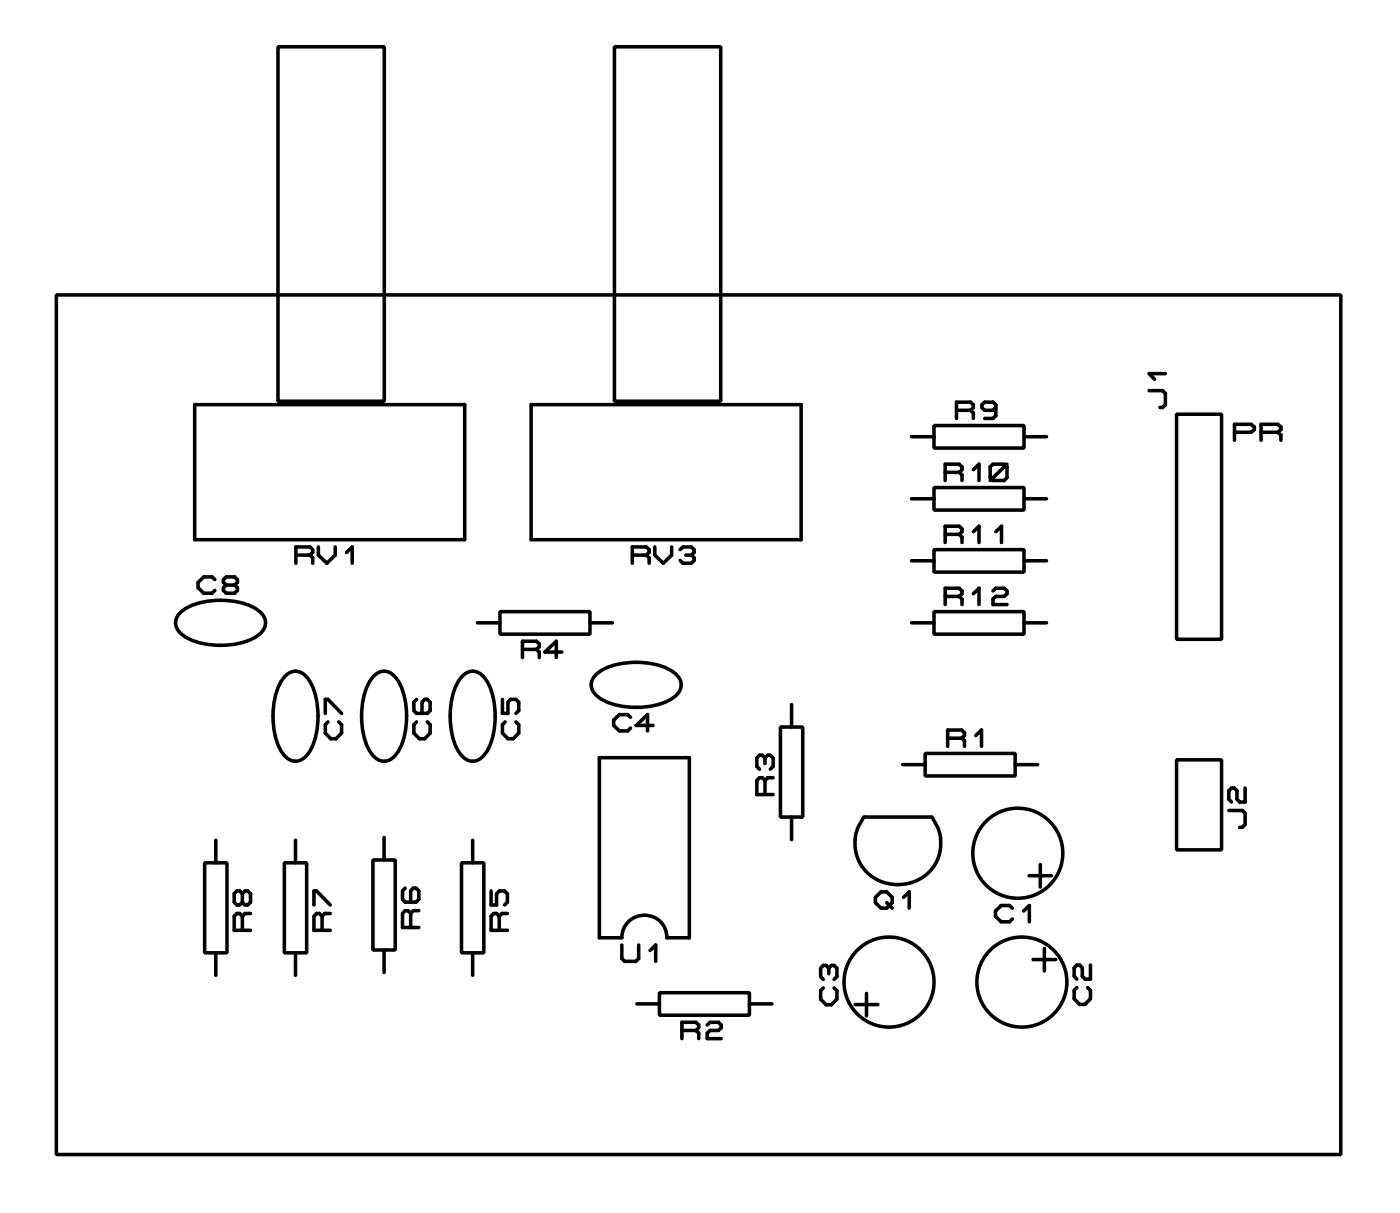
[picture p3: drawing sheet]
<svg xmlns="http://www.w3.org/2000/svg" width="79mm" height="68mm" viewBox="0 0 79 68" stroke-linecap="round" stroke-linejoin="round" font-family="sans-serif">
<g fill="none" stroke="#000" stroke-width=".2">
<path d="M3.2 16.6h72.5v48.5h-72.5zM15.7 2.6h6v20h-6zM34.7 2.6h6v20h-6zM10.3 34.5a4.2 4.2 0 0 1 4.3 0 .78 .78 0 0 1 0 1.3 4.2 4.2 0 0 1-4.3 0 .78 .78 0 0 1 0-1.3zM11 22.8h15.2v7.6h-15.2zM12.1 32.7l-.1-.2h-.5l-.3 .4v.3l.3 .3h.5l.1-.2M12.8 33l-.2 .2v.1l.2 .2h.4l.2-.2v-.1l-.2-.2M12.8 33l-.2-.1v-.2l.2-.2h.4l.2 .2v.2l-.2 .1M12.8 33h.4M16 38.2a.78 .78 0 0 1 1.3 0 4.2 4.2 0 0 1 0 4.4 .78 .78 0 0 1-1.3 0 4.2 4.2 0 0 1 0-4.4zM16.7 31.3h.8M17.5 31.3l.1-.1v-.2l-.1-.1h-.8v.9"/>
<path d="M17.5 31.3l.1 .2v.3M18 30.9v.4l.4 .5 .5-.5v-.4M19.6 31.2l.3-.3v.9M21 38.2a.78 .78 0 0 1 1.3 0 4.2 4.2 0 0 1 0 4.4 .78 .78 0 0 1-1.3 0 4.2 4.2 0 0 1 0-4.4zM23.5 39.5l-.1 .1v.5l.1 .1h.6l.2-.1v-.5l-.2-.1h-.1l-.2 .1v.6M26 38.2a.78 .78 0 0 1 1.3 0 4.2 4.2 0 0 1 0 4.4 .78 .78 0 0 1-1.3 0 4.2 4.2 0 0 1 0-4.4zM26.9 35.1h1.3M28.2 34.5h5.1v1.3h-5.1zM28.4 39.5v.7h.3v-.6l.1-.1h.3l.2 .1v.5l-.2 .1M29.5 36.6h.8M30 22.8h15.2v7.6h-15.2zM30.3 36.6l.1-.1v-.2l-.1-.1h-.8v.9"/>
<path d="M30.3 36.6l.1 .2v.3M31.7 36.8h-.9l.6-.6v.9M33.3 35.1h1.3M33.7 38a4.2 4.2 0 0 1 4.4 0 .78 .78 0 0 1 0 1.3 4.2 4.2 0 0 1-4.4 0 .78 .78 0 0 1 0-1.3zM35.7 31.3h.8M36.5 31.3l.1-.1v-.2l-.1-.1h-.8v.9M36.5 31.3l.1 .2v.3M37 30.9v.4l.4 .5 .5-.5v-.4M38.4 31l.1-.1h.5l.2 .1v.2l-.2 .1M38.7 31.3h.3M39 31.3l.2 .2v.1l-.2 .2h-.5l-.1-.2M44.7 39.7v1.3"/>
<path d="M51.4 24.6h1.3M51.4 28.1h1.3M51.4 31.6h1.3M51.4 35.1h1.3M52.7 24h5.1v1.3h-5.1zM52.7 27.5h5.1v1.3h-5.1zM52.7 31h5.1v1.3h-5.1zM52.7 34.5h5.1v1.3h-5.1zM53.3 26.6h.8M53.3 30.1h.8M53.3 33.6h.8M54 23.1h.8"/>
<path d="M54.1 26.6l.2-.1v-.2l-.2-.1h-.8v.9M54.1 30.1l.2-.1v-.2l-.2-.1h-.8v.9M54.1 33.6l.2-.1v-.2l-.2-.1h-.8v.9M54.1 26.6l.2 .2v.3M54.1 30.1l.2 .2v.3M54.1 33.6l.2 .2v.3M54.8 23.1l.1-.1v-.2l-.1-.1h-.8v.9M54.8 23.1l.1 .2v.3M54.9 26.5l.4-.3v.9M54.9 30l.4-.3v.9M54.9 33.5l.4-.3v.9M55.9 26.3l.1-.1h.7l.1 .1v.6l-.1 .2h-.7l-.1-.2z"/>
<path d="M56 33.3l.2-.1h.5l.1 .1v.2l-.1 .1h-.5l-.2 .2v.3h.8M56.2 23l-.2 .1h-.4l-.2-.1v-.2l.2-.1h.4l.2 .1v.6l-.2 .2h-.4M56.2 30l.3-.3v.9M56.8 26.2l-.9 .9M57.8 24.6h1.3M57.8 28.1h1.3M57.8 31.6h1.3M57.8 35.1h1.3M64.9 22h.7l.2 .2v.6l-.2 .2h-.1M65.8 21.1h-.9l.3 .3M66.4 23.4h2.5v12.7h-2.5zM69.7 24.4h.9l.2-.2v-.1l-.2-.2h-.9v.9"/>
<path d="M71.2 24.4h.9M72.1 24.4l.2-.2v-.1l-.2-.2h-.9v.9M72.1 24.4l.2 .1v.3M11.5 48.7h1.3v5.1h-1.3zM12.2 47.4v1.3M12.2 53.8v1.2M13.7 51.7l-.2-.2h-.1l-.2 .2v.8h.9M13.7 50.4l-.2-.1h-.1l-.2 .1v.5l.2 .2h.1l.2-.2M13.7 50.4l.1-.1h.2l.1 .1v.5l-.1 .2h-.2l-.1-.2M13.7 50.4v.5M13.7 51.7v.8M14.1 51.5h-.3l-.1 .2"/>
<path d="M16 48.7h1.3v5.1h-1.3zM16.7 47.4v1.3M16.7 53.8v1.2M17.7 51.1v-.8h.2l.7 .8M18.2 51.7l-.2-.2h-.1l-.2 .2v.8h.9M18.2 51.7v.8M18.4 40.2v-.7h.1l.8 .7M18.5 40.7l-.1 .2v.5l.3 .3h.3l.3-.3v-.5l-.2-.2M18.6 51.5h-.3l-.1 .2M21 48.5h1.3v5.1h-1.3zM21.7 47.2v1.3M21.7 53.6v1.3"/>
<path d="M22.9 50.1l-.2 .2v.4l.2 .2h.6l.1-.2v-.4l-.1-.2h-.2l-.1 .2v.6M23.2 51.5l-.2-.1h-.1l-.2 .1v.8h.9M23.2 51.5v.8M23.5 40.7l-.1 .2v.5l.3 .3h.3l.3-.3v-.5l-.2-.2M23.6 51.4h-.3l-.1 .1M26 48.7h1.3v5.1h-1.3zM26.7 47.4v1.3M26.7 53.8v1.2M27.7 50.3v.8h.3v-.7l.2-.1h.3l.1 .1v.5l-.1 .2M28.2 51.7l-.2-.2h-.1l-.2 .2v.8h.9M28.2 51.7v.8M28.5 40.7l-.1 .2v.5l.3 .3h.3l.3-.3v-.5l-.2-.2"/>
<path d="M28.6 51.5h-.3l-.1 .2M33.8 42.7h5.1v10.2h-1.3a1.27 1.27 0 0 0-1.2-1.3 1.27 1.27 0 0 0-1.3 1.3h-1.3zM35.1 53.3v.8l.2 .1h.6l.1-.1v-.8M35.6 40.5l-.2-.2h-.4l-.4 .3v.3l.4 .3h.4l.2-.1M35.9 56.6h1.3M36.7 53.6l.3-.3v.9M36.9 40.9h-1l.6-.6v.9M37.2 56h5.1v1.3h-5.1zM38.5 58.1h.8M39.3 58.1l.1-.1v-.2l-.1-.1h-.8v.9M39.3 58.1l.1 .2v.3M39.9 57.8l.2-.1h.4l.2 .1v.2l-.2 .1h-.4l-.2 .2v.3h.8"/>
<path d="M42.3 56.6h1.3M43.2 44l-.2-.1h-.1l-.2 .1v.8h.9M43.2 42.8l-.2-.2h-.1l-.2 .2v.4l.2 .2M43.2 42.8v.3M43.2 44v.8M43.2 42.8l.1-.2h.2l.1 .2v.4l-.1 .2M43.6 43.9h-.3l-.1 .1M44 41h1.3v5.1h-1.3zM44.7 46.1v1.3M46.5 55.7l-.2 .2v.5l.3 .3h.3l.3-.3v-.5l-.1-.2M46.8 54.6l.1-.1h.2l.1 .1v.5l-.1 .2M46.8 54.6l-.2-.1h-.1l-.2 .1v.5l.2 .2"/>
<path d="M46.8 54.6v.3M48.3 56.7h1.2M48.8 46.1h3.8a2.38 2.38 0 0 1-.3 3.2 2.38 2.38 0 0 1-3.2 0 2.38 2.38 0 0 1-.3-3.2zM48.9 56v1.3M49.4 50.6l.3-.3h.3l.4 .3v.3l-.4 .3h-.3l-.3-.3zM50 50.9l.4 .3M50.9 43.1h1.3M51 50.6l.3-.3v.9M52.2 42.5h5.1v1.3h-5.1zM53.5 41.6h.8M54.3 41.6l.1-.1v-.2l-.1-.1h-.8v.9M54.3 41.6l.1 .2v.3"/>
<path d="M55.1 41.5l.3-.3v.9M57.1 51.2l-.1-.1h-.5l-.3 .3v.3l.3 .3h.5l.1-.2M57.3 43.1h1.3M57.8 51.4l.3-.3v.9M58.1 49.4h1.2M58.3 54.1h1.3M58.7 48.8v1.2M58.9 53.5v1.3M60.8 55.7l-.2 .2v.4l.3 .4h.3l.3-.4v-.4l-.1-.2M61.5 54.4v.8h-.3l-.1-.1v-.5l-.2-.2h-.1l-.2 .2v.5l.2 .1M66.4 42.9h2.5v5h-2.5zM69.4 45.7h.7l.2 .2v.6l-.2 .2h-.1"/>
<path d="M70.3 44.5v.7h-.3l-.2-.1v-.5l-.1-.1h-.2l-.1 .1v.5l.1 .1"/>
<circle cx="50.2" cy="55.4" r="2.54"/>
<circle cx="57.4" cy="48.1" r="2.54"/>
<circle cx="57.7" cy="55.4" r="2.54"/>
</g>
</svg>
